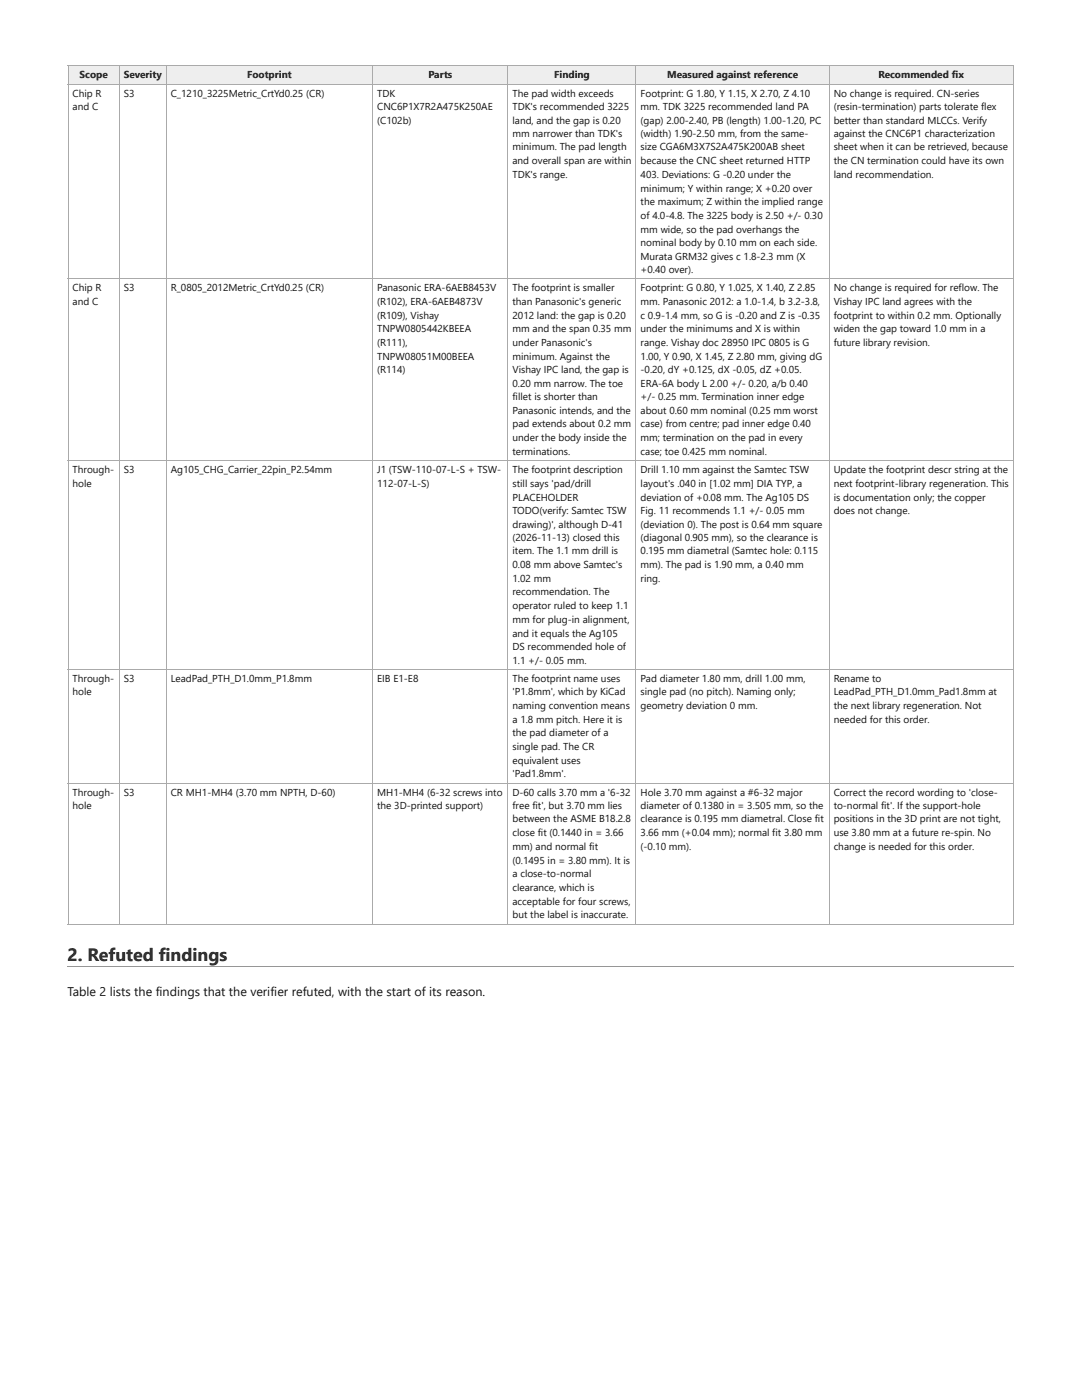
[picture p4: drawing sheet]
<svg xmlns="http://www.w3.org/2000/svg" width="216mm" height="279mm" viewBox="0 0 216 279" stroke-linecap="round" stroke-linejoin="round" font-family="sans-serif">
<defs><g id="words">
<text font-size="3.6" fill="#111" x="13.5" y="191.8">2. Refuted findings</text>
<text font-size="2.5" fill="#111" x="13.5" y="198.8">Table 2 lists the findings that the verifier refuted, with the start of its reason.</text>
<g font-size="2" fill="#111">
<text x="15.9" y="15.5">Scope</text>
<text x="24.7" y="15.5">Severity</text>
<text x="49.3" y="15.5">Footprint</text>
<text x="85.5" y="15.5">Parts</text>
<text x="110.6" y="15.5">Finding</text>
<text x="133.1" y="15.5">Measured against reference</text>
<text x="175.3" y="15.5">Recommended fix</text>
<text x="14.5" y="19.3">Chip R</text>
<text x="14.5" y="21.9">and C</text>
<text x="24.7" y="19.3">S3</text>
<text x="34.1" y="19.3">C_1210_3225Metric_CrtYd0.25 (CR)</text>
<text x="75.3" y="19.3">TDK</text>
<text x="75.3" y="21.9">CNC6P1X7R2A475K250AE</text>
<text x="102.3" y="19.3">The pad width exceeds</text>
<text x="102.3" y="21.9">TDK's recommended 3225</text>
<text x="127.8" y="19.3">Footprint: G 1.80, Y 1.15, X 2.70, Z 4.10</text>
<text x="127.8" y="21.9">mm. TDK 3225 recommended land PA</text>
<text x="166.3" y="19.3">No change is required. CN-series</text>
<text x="166.3" y="21.9">(resin-termination) parts tolerate flex</text>
<text x="75.3" y="24.7">(C102b)</text>
<text x="102.3" y="24.7">land, and the gap is 0.20</text>
<text x="102.3" y="27.4">mm narrower than TDK's</text>
<text x="127.8" y="24.7">(gap) 2.00-2.40, PB (length) 1.00-1.20, PC</text>
<text x="127.8" y="27.4">(width) 1.90-2.50 mm, from the same-</text>
<text x="166.3" y="24.7">better than standard MLCCs. Verify</text>
<text x="166.3" y="27.4">against the CNC6P1 characterization</text>
<text x="102.3" y="30">minimum. The pad length</text>
<text x="102.3" y="32.8">and overall span are within</text>
<text x="102.3" y="35.5">TDK's range.</text>
<text x="127.8" y="30">size CGA6M3X7S2A475K200AB sheet</text>
<text x="127.8" y="32.8">because the CNC sheet returned HTTP</text>
<text x="127.8" y="35.5">403. Deviations: G -0.20 under the</text>
<text x="166.3" y="30">sheet when it can be retrieved, because</text>
<text x="166.3" y="32.8">the CN termination could have its own</text>
<text x="166.3" y="35.5">land recommendation.</text>
<text x="127.8" y="38.3">minimum; Y within range; X +0.20 over</text>
<text x="127.8" y="40.9">the maximum; Z within the implied range</text>
<text x="127.8" y="43.7">of 4.0-4.8. The 3225 body is 2.50 +/- 0.30</text>
<text x="127.8" y="46.4">mm wide, so the pad overhangs the</text>
<text x="127.8" y="49">nominal body by 0.10 mm on each side.</text>
<text x="127.8" y="51.8">Murata GRM32 gives c 1.8-2.3 mm (X</text>
<text x="14.5" y="58.1">Chip R</text>
<text x="24.7" y="58.1">S3</text>
<text x="34.1" y="58.1">R_0805_2012Metric_CrtYd0.25 (CR)</text>
<text x="75.3" y="58.1">Panasonic ERA-6AEB8453V</text>
<text x="102.3" y="58.1">The footprint is smaller</text>
<text x="127.8" y="54.6">+0.40 over).</text>
<text x="127.8" y="58.1">Footprint: G 0.80, Y 1.025, X 1.40, Z 2.85</text>
<text x="166.3" y="58.1">No change is required for reflow. The</text>
<text x="14.5" y="60.9">and C</text>
<text x="75.3" y="60.9">(R102), ERA-6AEB4873V</text>
<text x="75.3" y="63.7">(R109), Vishay</text>
<text x="102.3" y="60.9">than Panasonic's generic</text>
<text x="102.3" y="63.7">2012 land: the gap is 0.20</text>
<text x="127.8" y="60.9">mm. Panasonic 2012: a 1.0-1.4, b 3.2-3.8,</text>
<text x="127.8" y="63.7">c 0.9-1.4 mm, so G is -0.20 and Z is -0.35</text>
<text x="166.3" y="60.9">Vishay IPC land agrees with the</text>
<text x="166.3" y="63.7">footprint to within 0.2 mm. Optionally</text>
<text x="75.3" y="66.3">TNPW0805442KBEEA</text>
<text x="75.3" y="69">(R111),</text>
<text x="75.3" y="71.8">TNPW08051M00BEEA</text>
<text x="102.3" y="66.3">mm and the span 0.35 mm</text>
<text x="102.3" y="69">under Panasonic's</text>
<text x="102.3" y="71.8">minimum. Against the</text>
<text x="127.8" y="66.3">under the minimums and X is within</text>
<text x="127.8" y="69">range. Vishay doc 28950 IPC 0805 is G</text>
<text x="127.8" y="71.8">1.00, Y 0.90, X 1.45, Z 2.80 mm, giving dG</text>
<text x="166.3" y="66.3">widen the gap toward 1.0 mm in a</text>
<text x="166.3" y="69">future library revision.</text>
<text x="75.3" y="74.4">(R114)</text>
<text x="102.3" y="74.4">Vishay IPC land, the gap is</text>
<text x="102.3" y="77.1">0.20 mm narrow. The toe</text>
<text x="127.8" y="74.4">-0.20, dY +0.125, dX -0.05, dZ +0.05.</text>
<text x="127.8" y="77.1">ERA-6A body L 2.00 +/- 0.20, a/b 0.40</text>
<text x="102.3" y="79.9">fillet is shorter than</text>
<text x="102.3" y="82.7">Panasonic intends, and the</text>
<text x="127.8" y="79.9">+/- 0.25 mm. Termination inner edge</text>
<text x="127.8" y="82.7">about 0.60 mm nominal (0.25 mm worst</text>
<text x="102.3" y="85.3">pad extends about 0.2 mm</text>
<text x="102.3" y="88">under the body inside the</text>
<text x="127.8" y="85.3">case) from centre; pad inner edge 0.40</text>
<text x="127.8" y="88">mm; termination on the pad in every</text>
<text x="14.5" y="94.4">Through-</text>
<text x="24.7" y="94.4">S3</text>
<text x="34.1" y="94.4">Ag105_CHG_Carrier_22pin_P2.54mm</text>
<text x="75.3" y="94.4">J1 (TSW-110-07-L-S + TSW-</text>
<text x="102.3" y="90.8">terminations.</text>
<text x="102.3" y="94.4">The footprint description</text>
<text x="127.8" y="90.8">case; toe 0.425 mm nominal.</text>
<text x="127.8" y="94.4">Drill 1.10 mm against the Samtec TSW</text>
<text x="166.3" y="94.4">Update the footprint descr string at the</text>
<text x="14.5" y="97.2">hole</text>
<text x="75.3" y="97.2">112-07-L-S)</text>
<text x="102.3" y="97.2">still says 'pad/drill</text>
<text x="102.3" y="99.9">PLACEHOLDER</text>
<text x="127.8" y="97.2">layout's .040 in [1.02 mm] DIA TYP, a</text>
<text x="127.8" y="99.9">deviation of +0.08 mm. The Ag105 DS</text>
<text x="166.3" y="97.2">next footprint-library regeneration. This</text>
<text x="166.3" y="99.9">is documentation only; the copper</text>
<text x="102.3" y="102.5">TODO(verify: Samtec TSW</text>
<text x="102.3" y="105.3">drawing)', although D-41</text>
<text x="127.8" y="102.5">Fig. 11 recommends 1.1 +/- 0.05 mm</text>
<text x="127.8" y="105.3">(deviation 0). The post is 0.64 mm square</text>
<text x="166.3" y="102.5">does not change.</text>
<text x="102.3" y="108.1">(2026-11-13) closed this</text>
<text x="102.3" y="110.6">item. The 1.1 mm drill is</text>
<text x="102.3" y="113.4">0.08 mm above Samtec's</text>
<text x="127.8" y="108.1">(diagonal 0.905 mm), so the clearance is</text>
<text x="127.8" y="110.6">0.195 mm diametral (Samtec hole: 0.115</text>
<text x="127.8" y="113.4">mm). The pad is 1.90 mm, a 0.40 mm</text>
<text x="102.3" y="116.2">1.02 mm</text>
<text x="102.3" y="118.7">recommendation. The</text>
<text x="127.8" y="116.2">ring.</text>
<text x="102.3" y="121.5">operator ruled to keep 1.1</text>
<text x="102.3" y="124.3">mm for plug-in alignment,</text>
<text x="102.3" y="127.1">and it equals the Ag105</text>
<text x="102.3" y="129.6">DS recommended hole of</text>
<text x="14.5" y="136.2">Through-</text>
<text x="24.7" y="136.2">S3</text>
<text x="34.1" y="136.2">LeadPad_PTH_D1.0mm_P1.8mm</text>
<text x="75.3" y="136.2">EIB E1-E8</text>
<text x="102.3" y="132.4">1.1 +/- 0.05 mm.</text>
<text x="102.3" y="136.2">The footprint name uses</text>
<text x="127.8" y="136.2">Pad diameter 1.80 mm, drill 1.00 mm,</text>
<text x="166.3" y="136.2">Rename to</text>
<text x="14.5" y="138.8">hole</text>
<text x="102.3" y="138.8">'P1.8mm', which by KiCad</text>
<text x="102.3" y="141.5">naming convention means</text>
<text x="127.8" y="138.8">single pad (no pitch). Naming only;</text>
<text x="127.8" y="141.5">geometry deviation 0 mm.</text>
<text x="166.3" y="138.8">LeadPad_PTH_D1.0mm_Pad1.8mm at</text>
<text x="166.3" y="141.5">the next library regeneration. Not</text>
<text x="102.3" y="144.3">a 1.8 mm pitch. Here it is</text>
<text x="102.3" y="146.9">the pad diameter of a</text>
<text x="102.3" y="149.7">single pad. The CR</text>
<text x="166.3" y="144.3">needed for this order.</text>
<text x="102.3" y="152.4">equivalent uses</text>
<text x="102.3" y="155">'Pad1.8mm'.</text>
<text x="14.5" y="158.8">Through-</text>
<text x="14.5" y="161.5">hole</text>
<text x="24.7" y="158.8">S3</text>
<text x="34.1" y="158.8">CR MH1-MH4 (3.70 mm NPTH, D-60)</text>
<text x="75.3" y="158.8">MH1-MH4 (6-32 screws into</text>
<text x="75.3" y="161.5">the 3D-printed support)</text>
<text x="102.3" y="158.8">D-60 calls 3.70 mm a '6-32</text>
<text x="102.3" y="161.5">free fit', but 3.70 mm lies</text>
<text x="127.8" y="158.8">Hole 3.70 mm against a #6-32 major</text>
<text x="127.8" y="161.5">diameter of 0.1380 in = 3.505 mm, so the</text>
<text x="166.3" y="158.8">Correct the record wording to 'close-</text>
<text x="166.3" y="161.5">to-normal fit'. If the support-hole</text>
<text x="102.3" y="164.1">between the ASME B18.2.8</text>
<text x="102.3" y="166.9">close fit (0.1440 in = 3.66</text>
<text x="127.8" y="164.1">clearance is 0.195 mm diametral. Close fit</text>
<text x="127.8" y="166.9">3.66 mm (+0.04 mm); normal fit 3.80 mm</text>
<text x="166.3" y="164.1">positions in the 3D print are not tight,</text>
<text x="166.3" y="166.9">use 3.80 mm at a future re-spin. No</text>
<text x="102.3" y="169.7">mm) and normal fit</text>
<text x="102.3" y="172.4">(0.1495 in = 3.80 mm). It is</text>
<text x="127.8" y="169.7">(-0.10 mm).</text>
<text x="166.3" y="169.7">change is needed for this order.</text>
<text x="102.3" y="175">a close-to-normal</text>
<text x="102.3" y="177.8">clearance, which is</text>
<text x="102.3" y="180.6">acceptable for four screws,</text>
<text x="102.3" y="183.1">but the label is inaccurate.</text>
</g>
</g></defs>
<g fill="#eee">
<path d="M13.7 13.2h10.1v3.5h-10.1z"/>
<path d="M23.8 13.2h9.3v3.5h-9.3z"/>
<path d="M33.1 13.2h41.2v3.5h-41.2z"/>
<path d="M74.3 13.2h27.1v3.5h-27.1z"/>
<path d="M101.4 13.2h25.6v3.5h-25.6z"/>
<path d="M127 13.2h38.4v3.5h-38.4z"/>
<path d="M165.4 13.2h36.9v3.5h-36.9z"/>
</g>
<g fill="none" stroke="#aaa" stroke-width=".2">
<path d="M13.5 13.1h188.8M13.5 16.8h188.8M13.6 13v171.5M23.9 13v171.5M33.2 13v171.5M74.4 13v171.5M101.3 13v171.5M126.9 13v171.5M165.5 13v171.5M202.2 13v171.5M13.5 55.7h188.8M13.5 91.9h188.8"/>
<path d="M13.5 133.7h188.8M13.5 156.3h188.8M13.5 184.4h188.8"/>
</g>
<path d="M13.5 192.9h188.8" fill="none" stroke="#999" stroke-width=".2"/>
<use href="#words"/>
</svg>
